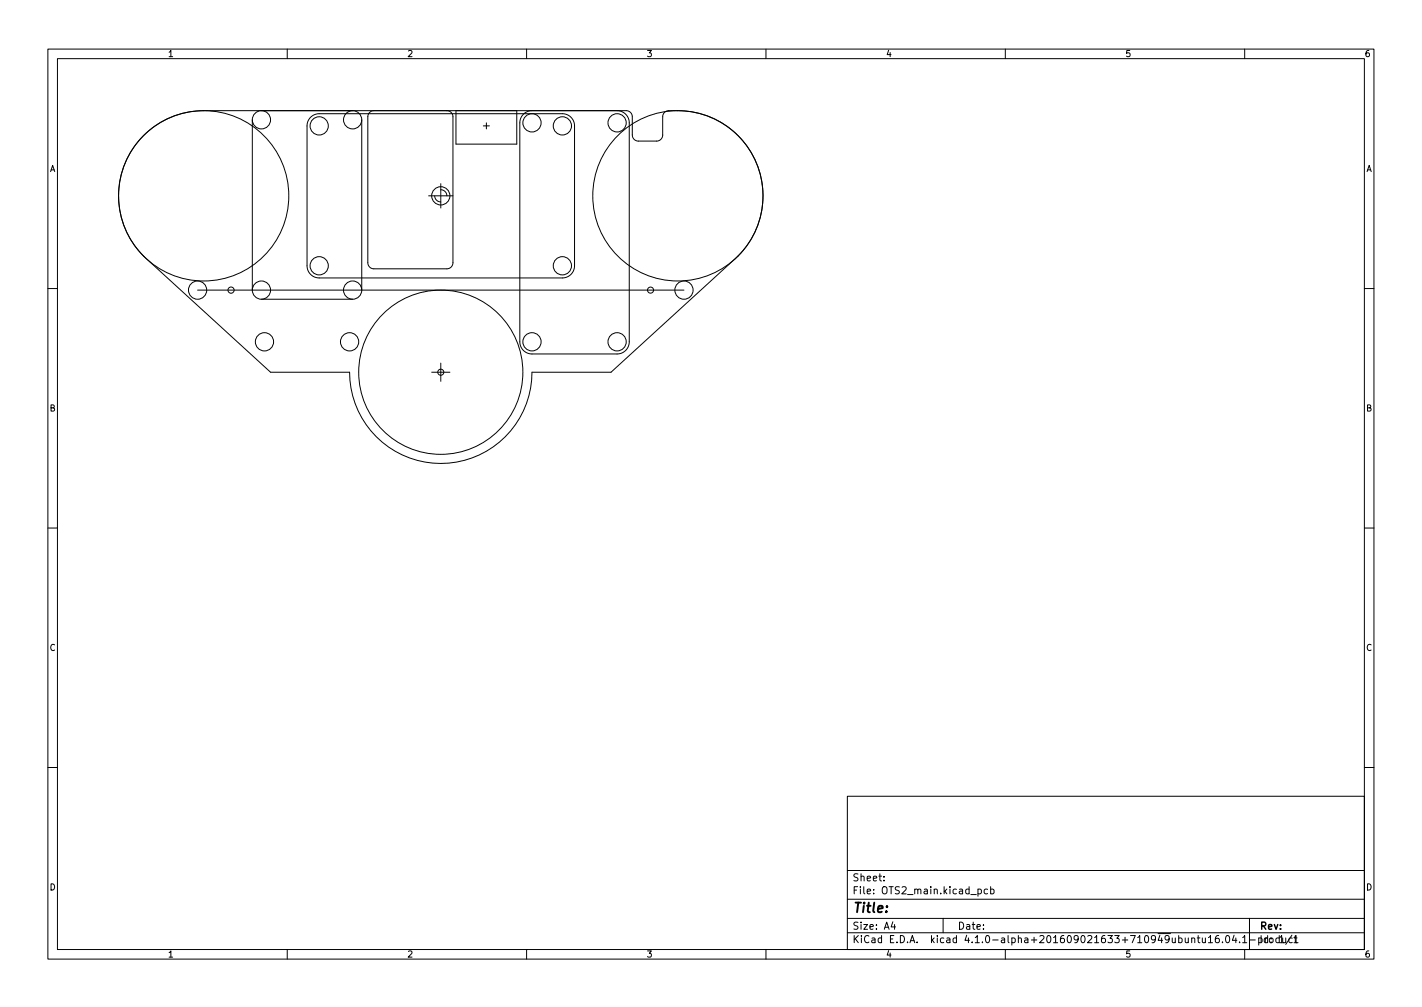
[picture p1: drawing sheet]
<svg xmlns="http://www.w3.org/2000/svg" width="297mm" height="210mm" viewBox="0 0 297 210" stroke-linecap="round" stroke-linejoin="round" font-family="sans-serif">
<defs><g id="words">
<text font-size="2.8" x="178" y="190.6">Title:</text>
<g font-size="2.1">
<text x="178" y="184">Sheet:</text>
<text x="178" y="186.7">File: OTS2_main.kicad_pcb</text>
<text x="178" y="196.9">KiCad E.D.A. kicad 4.1.0-alpha+201609021633+710949ubuntu16.04.1-product</text>
<text x="178" y="194.1">Size: A4</text>
<text x="200" y="194.1">Date:</text>
<text x="263" y="194.1">Rev:</text>
<text x="263" y="196.9">Id: 1/1</text>
</g>
<g font-size="1.8">
<text x="35" y="11.9">1</text>
<text x="85" y="11.9">2</text>
<text x="135" y="11.9">3</text>
<text x="185" y="11.9">4</text>
<text x="235" y="11.9">5</text>
<text x="285" y="11.9">6</text>
<text x="10.3" y="35.9">A</text>
<text x="285.3" y="35.9">A</text>
<text x="10.3" y="85.9">B</text>
<text x="285.3" y="85.9">B</text>
<text x="10.3" y="135.9">C</text>
<text x="285.3" y="135.9">C</text>
<text x="10.3" y="185.9">D</text>
<text x="285.3" y="185.9">D</text>
<text x="35" y="199.9">1</text>
<text x="85" y="199.9">2</text>
<text x="135" y="199.9">3</text>
<text x="185" y="199.9">4</text>
<text x="235" y="199.9">5</text>
<text x="285" y="199.9">6</text>
</g>
</g></defs>
<g fill="none" stroke="#000" stroke-width=".21">
<path d="M10 10.2h277v190.1h-277zM12 12.2h273v186.1h-273zM60 10.2v2M110 10.2v2M160 10.2v2M210 10.2v2M260 10.2v2M30 28.3a17.8 17.8 0 0 1 12.5-5.2h88.3a1.27 1.27 0 0 1 1.3 1.3v3.8a1.27 1.27 0 0 0 1.2 1.3h3.9a1.27 1.27 0 0 0 1.2-1.3v-3.8a1.27 1.27 0 0 1 1.3-1.3 17.9 17.9 0 0 1 17.9 10.1 17.9 17.9 0 0 1-3.4 20.3l-26.6 24.2h-16.5a19 19 0 0 1-19 19.1 19 19 0 0 1-19.1-19.1h-16.5l-26.5-24.2a17.8 17.8 0 0 1 0-25.2zM52.7 25v35.6M64.9 24.5l.9-.6 .9-.2h50.8a2.54 2.54 0 0 1 2.5 2.6v29.2a2.54 2.54 0 0 1-2.5 2.5h-50.8a2.54 2.54 0 0 1-2.6-2.5v-29.2l.2-.9zM75.6 25v35.6M78.1 23.1a1.27 1.27 0 0 0-1.3 1.3v30.5a1.27 1.27 0 0 0 1.3 1.2h15.2a1.27 1.27 0 0 0 1.3-1.2v-30.5a1.27 1.27 0 0 0-1.3-1.3"/>
<path d="M92.1 39.6a1.27 1.27 0 0 1 1.2 1.3M92.1 38.3v5.1M95.2 23.1v7h12.7v-7M101 26.3h1.2M101.6 25.6v1.3M111.1 23.1a2.54 2.54 0 0 0-2.5 2.5v45.8a2.54 2.54 0 0 0 2.5 2.5h17.8a2.54 2.54 0 0 0 2.5-2.5v-45.8a2.54 2.54 0 0 0-2.5-2.5M89.5 40.9h5.1M90.8 40.9a1.27 1.27 0 0 0 1.3 1.3M10 60.2h2M41.3 60.6h101.6M54.6 62.5h19.1M90.2 77.7h3.8"/>
<path d="M92.1 75.8v3.8M285 60.2h2M10 110.2h2M285 110.2h2M10 160.2h2M177 166.3h108v32h-108zM285 160.2h2M60 198.3v2M110 198.3v2M160 198.3v2M177 194.8h108M177 191.8h108"/>
<path d="M177 187.8h108M177 181.8h108M184.6 183.8v.1M184.6 183v.1M186.5 192.5l-.4 1h1M186.9 193v1M197 191.8v3M204.3 185.7l.4-.1 .3 .3-.1 .7h-.6M206.3 185.7l-.4-.1-.3 .3 .1 .7h.6M206.9 185.7l.5-.1 .2 .3-.1 .7h-.6M206.9 185.1v1.5M210 198.3v2"/>
<path d="M252.4 195.8l.5-.5v1.5M252.4 196.8h.9M254.6 195.3l-.5 .1a1.01 1.01 0 0 0 0 1.4l.5-.1 .1-.5-.3-.3-.4 .1-.1 .2M255.4 196.7v.1M256.2 195.4l.2-.1a.8 .8 0 0 1 .5 .8 .8 .8 0 0 1-.5 .7 1 1 0 0 1-.2-1.4zM257.8 195.3l-.4 1h1M258.1 195.8v1M258.9 196.7v.1M259.6 195.8l.4-.5v1.5M259.6 196.8h.8M260 198.3v2M261 191.8v6.5"/>
<path d="M261.1 196.3h1.1M269.9 195.3l-1.3 1.9M269.9 195.9l-.4-.1-.3 .3 .2 .7h.5M270.3 195.8l.4-.5v1.5M270.3 196.8h.8M270.4 195.8h.5M270.6 195.3v1.3l.3 .2"/>
<circle cx="54.6" cy="25" r="1.9"/>
<circle cx="66.7" cy="26.3" r="1.9"/>
<circle cx="73.7" cy="25" r="1.9"/>
<circle cx="111.1" cy="25.6" r="1.9"/>
<circle cx="117.5" cy="26.3" r="1.9"/>
<circle cx="128.9" cy="25.6" r="1.9"/>
<circle cx="42.5" cy="40.9" r="17.8"/>
<circle cx="66.7" cy="55.5" r="1.9"/>
<circle cx="92.1" cy="40.9" r="1.9"/>
<circle cx="117.5" cy="55.5" r="1.9"/>
<circle cx="141.6" cy="40.9" r="17.8"/>
<circle cx="41.3" cy="60.6" r="1.9"/>
<circle cx="48.3" cy="60.6" r=".65"/>
<circle cx="54.6" cy="60.6" r="1.9"/>
<circle cx="55.2" cy="71.4" r="1.9"/>
<circle cx="73" cy="71.4" r="1.9"/>
<circle cx="73.7" cy="60.6" r="1.9"/>
<circle cx="92.1" cy="77.7" r="17.1"/>
<circle cx="92.1" cy="77.7" r=".63"/>
<circle cx="111.1" cy="71.4" r="1.9"/>
<circle cx="128.9" cy="71.4" r="1.9"/>
<circle cx="135.9" cy="60.6" r=".63"/>
<circle cx="142.9" cy="60.6" r="1.9"/>
</g>
<use href="#words"/>
</svg>
